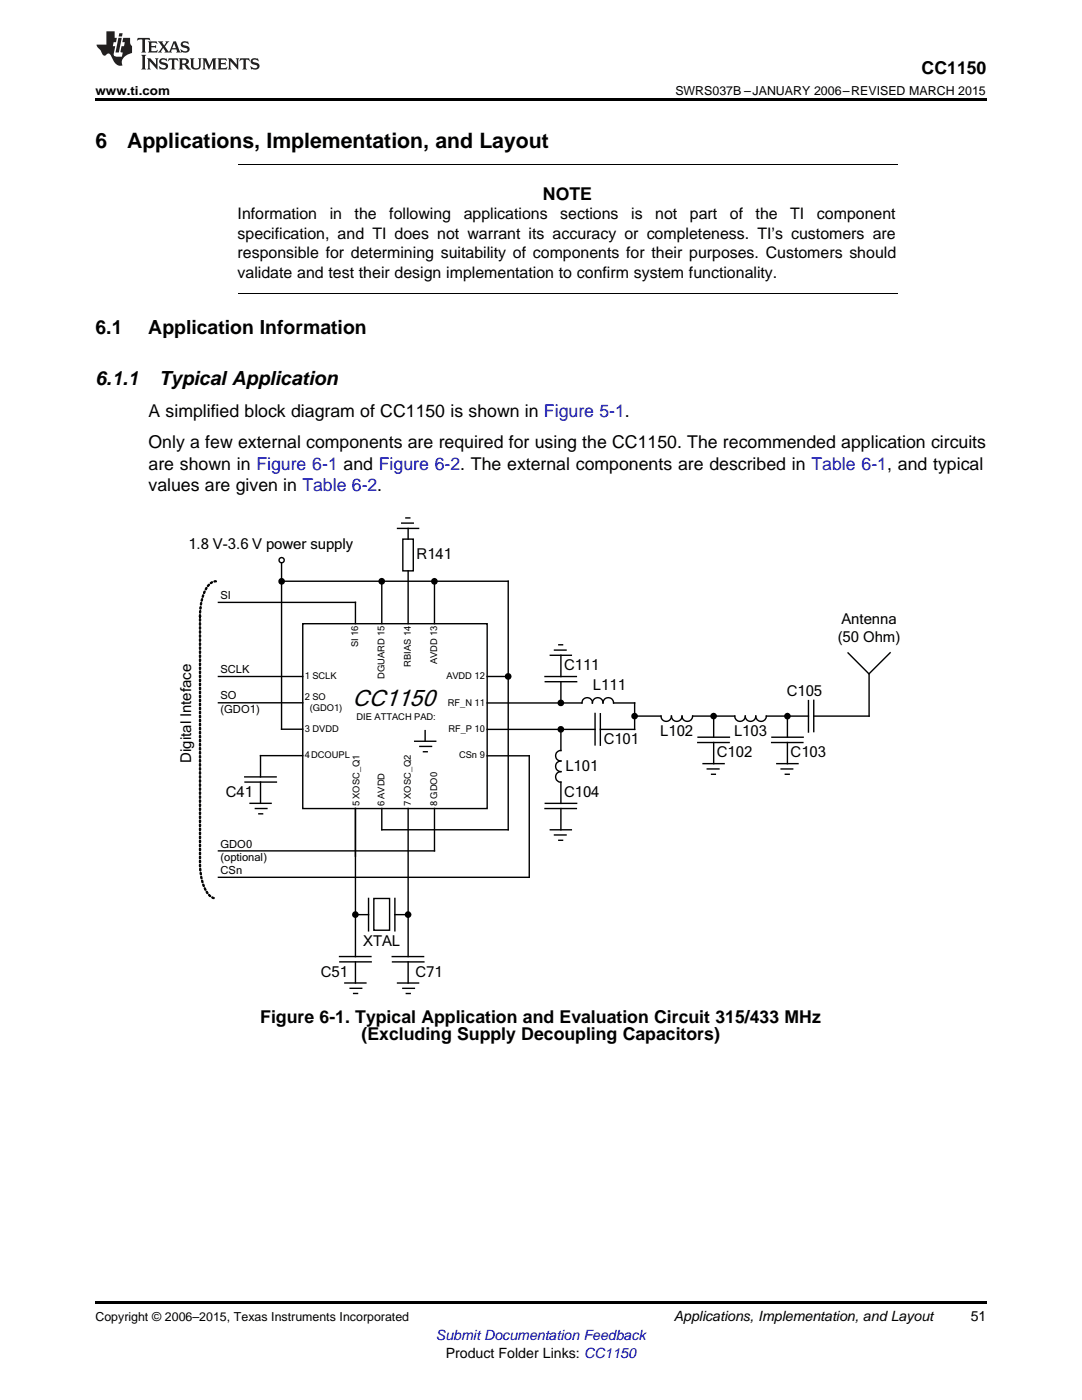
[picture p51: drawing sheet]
<svg xmlns="http://www.w3.org/2000/svg" width="216mm" height="279mm" viewBox="0 0 216 279" stroke-linecap="round" stroke-linejoin="round" font-family="sans-serif">
<defs><g id="words">
<text font-size="4.7" x="70.4" y="140.8">CC1150</text>
<g font-size="4.2">
<text x="19" y="29.6">6</text>
<text x="25.4" y="29.6">Applications, Implementation, and Layout</text>
</g>
<g font-size="3.9">
<text x="19" y="66.6">6.1</text>
<text x="29.6" y="66.6">Application Information</text>
<text x="19" y="76.8">6.1.1</text>
<text x="31.7" y="76.8">Typical Application</text>
</g>
<g font-size="3.5">
<text x="183.9" y="14.8">CC1150</text>
<text x="108.3" y="39.9">NOTE</text>
<text x="29.6" y="83.1">A simplified block diagram of CC1150 is shown in Figure 5-1.</text>
<text x="29.6" y="89.5">Only a few external components are required for using the CC1150. The recommended application circuits</text>
<text x="29.6" y="93.7">are shown in Figure 6-1 and Figure 6-2. The external components are described in Table 6-1, and typical</text>
<text x="29.6" y="98">values are given in Table 6-2.</text>
<text x="51.9" y="204.1">Figure 6-1. Typical Application and Evaluation Circuit 315/433 MHz</text>
<text x="72.1" y="207.6">(Excluding Supply Decoupling Capacitors)</text>
</g>
<g font-size="3.2">
<text x="47.4" y="43.7">Information</text>
<text x="47.4" y="47.6">specification, and TI does not warrant its accuracy or completeness. TI’s customers are</text>
<text x="65.8" y="43.7">in</text>
<text x="70.8" y="43.7">the</text>
<text x="77.7" y="43.7">following</text>
<text x="92.5" y="43.7">applications</text>
<text x="111.8" y="43.7">sections</text>
<text x="125.9" y="43.7">is</text>
<text x="130.7" y="43.7">not</text>
<text x="137.7" y="43.7">part</text>
<text x="145.6" y="43.7">of</text>
<text x="150.8" y="43.7">the</text>
<text x="157.7" y="43.7">TI</text>
<text x="163" y="43.7">component</text>
<text x="47.4" y="51.5">responsible for determining suitability of components for their purposes. Customers should</text>
<text x="47.4" y="55.4">validate and test their design implementation to confirm system functionality.</text>
</g>
<g font-size="3">
<text x="37.6" y="109.5">1.8 V-3.6 V power supply</text>
<text x="83.1" y="111.6">R141</text>
<text x="167.9" y="124.6">Antenna</text>
<text x="167.2" y="128.2">(50 Ohm)</text>
<text x="112.6" y="133.8">C111</text>
<text x="118.3" y="137.8">L111</text>
<text x="157" y="139">C105</text>
<text x="120.5" y="148.6">C101</text>
<text x="131.7" y="147">L102</text>
<text x="146.5" y="147">L103</text>
<text x="38.2" y="152.2" transform="rotate(-90 38.2 152.2)">Digital Inteface</text>
<text x="112.8" y="153.8">L101</text>
<text x="143" y="151.2">C102</text>
<text x="157.8" y="151.2">C103</text>
<text x="45.1" y="159.1">C41</text>
<text x="112.6" y="159.1">C104</text>
<text x="72.5" y="188.8">XTAL</text>
<text x="64" y="195">C51</text>
<text x="82.9" y="195">C71</text>
</g>
<g font-size="2.8">
<text x="134.4" y="263.6">Applications, Implementation, and Layout</text>
<text x="193.7" y="263.6">51</text>
<text x="88.9" y="270.9">Product Folder Links: CC1150</text>
</g>
<text font-size="2.8" fill="#00f" x="87" y="267.4">Submit Documentation Feedback</text>
<g font-size="2.5">
<text x="19" y="19">www.ti.com</text>
<text x="134.8" y="19">SWRS037B –JANUARY 2006–REVISED MARCH 2015</text>
<text x="19" y="263.6">Copyright © 2006–2015, Texas Instruments Incorporated</text>
</g>
<g font-size="2.2">
<text x="44" y="119.6">SI</text>
<text x="44" y="134.3">SCLK</text>
<text x="44" y="139.6">SO</text>
<text x="44" y="142.3">(GDO1)</text>
<text x="44" y="169.1">GDO0</text>
<text x="44" y="171.8">(optional)</text>
<text x="44" y="174.4">CSn</text>
</g>
<g font-size="1.9">
<text x="71.5" y="129.2" transform="rotate(-90 71.5 129.2)">SI 16</text>
<text x="60.8" y="135.5">1 SCLK</text>
<text x="76.7" y="135.5" transform="rotate(-90 76.7 135.5)">DGUARD 15</text>
<text x="82" y="133" transform="rotate(-90 82 133)">RBIAS 14</text>
<text x="87.2" y="132.6" transform="rotate(-90 87.2 132.6)">AVDD 13</text>
<text x="89.1" y="135.5">AVDD 12</text>
<text x="60.8" y="139.7">2 SO</text>
<text x="61.8" y="141.9">(GDO1)</text>
<text x="71.1" y="143.7">DIE ATTACH PAD:</text>
<text x="89.4" y="140.8">RF_N 11</text>
<text x="60.8" y="146.1">3 DVDD</text>
<text x="89.5" y="146.1">RF_P 10</text>
<text x="60.8" y="151.4">4DCOUPL</text>
<text x="91.6" y="151.4">CSn 9</text>
<text x="71.8" y="160.9" transform="rotate(-90 71.8 160.9)">5 XOSC_Q1</text>
<text x="76.7" y="160.9" transform="rotate(-90 76.7 160.9)">6 AVDD</text>
<text x="82" y="160.9" transform="rotate(-90 82 160.9)">7 XOSC_Q2</text>
<text x="87.2" y="160.9" transform="rotate(-90 87.2 160.9)">8 GDO0</text>
</g>
</g></defs>
<g fill="#000">
<path d="M19 259.7h177.8v.5h-177.8z"/>
<path d="M42.3 179l.4 .2v.1l-.4-.1zM41.6 178.5h.2l.2 .4h-.2zM41.2 177.9h.2l.1 .4h-.2zM40.8 177.2l.3 .3v.2l-.2-.1zM40.4 176.5h.3v.4h-.2zM40.2 175.7h.3l-.1 .5-.1-.1zM40.1 174.9l.2 .1-.1 .4-.1-.1zM39.9 174.1l.3 .1-.1 .4-.2-.1zM39.9 173.3l.2 .1-.1 .4-.2-.1zM39.8 172.5l.3 .1-.2 .4-.1-.1zM39.8 171.7l.3 .1-.2 .4-.1-.1zM39.8 170.9l.3 .1-.2 .4-.1-.1zM39.8 170.1l.3 .1-.2 .4-.1-.1zM39.8 169.3l.3 .1-.2 .4-.1-.1zM39.8 168.5l.3 .1-.2 .4-.1-.1zM39.8 167.7l.3 .1-.2 .4-.1-.2zM39.8 166.9l.3 .1-.1 .3h-.2zM39.8 166.1l.3 .1-.2 .4-.1-.1zM39.8 165.3l.3 .1-.2 .4-.1-.2zM39.8 164.5l.3 .1-.2 .4-.1-.2zM39.8 163.7l.3 .1-.2 .4-.1-.2zM39.8 162.9l.3 .1-.2 .4-.1-.2zM39.8 162.1l.3 .1-.2 .4-.1-.2zM39.8 161.3h.3l-.2 .5-.1-.2zM39.8 160.5l.3 .1-.2 .4-.1-.2zM39.8 159.6l.3 .2-.2 .3-.1-.1zM39.8 158.9h.3l-.2 .4-.1-.1zM39.8 158.1h.3l-.2 .5-.1-.2zM39.8 157.2l.3 .1-.2 .4-.1-.1zM39.8 156.4l.3 .2-.2 .3-.1-.1zM39.8 155.6l.3 .1-.2 .4-.1-.1zM39.8 154.8l.3 .1-.2 .4-.1-.1zM39.8 154l.3 .1-.2 .4-.1-.1zM39.8 153.2l.3 .1-.2 .4-.1-.1zM39.8 152.4l.3 .1-.2 .4-.1-.1zM39.8 151.6l.3 .1-.2 .4-.1-.1zM39.8 150.8l.3 .1-.2 .4-.1-.1zM39.8 150l.3 .1-.2 .4-.1-.1zM39.8 149.2l.3 .1-.2 .4-.1-.1zM39.8 148.4l.3 .1-.2 .4-.1-.1zM39.8 147.6l.3 .1-.2 .4-.1-.1zM39.8 146.8l.3 .1-.2 .4-.1-.1zM39.8 146l.3 .1-.2 .4-.1-.1zM39.8 145.2l.3 .1-.2 .4-.1-.1zM39.8 144.4l.3 .1-.2 .4-.1-.2zM39.8 143.6l.3 .1-.2 .4-.1-.2zM39.8 142.8l.3 .1-.2 .4-.1-.1zM39.8 142l.3 .1-.2 .4-.1-.2zM39.8 141.2l.3 .1-.2 .4-.1-.2zM39.8 140.4l.3 .1-.2 .4-.1-.2zM39.8 139.6l.3 .1-.2 .4-.1-.2zM39.8 138.8l.3 .1-.2 .3-.1-.1zM39.8 138h.3l-.2 .5-.1-.2zM39.8 137.2h.3l-.2 .5-.1-.2zM39.8 136.3l.3 .2-.2 .3-.1-.1zM39.8 135.5l.3 .1-.2 .4-.1-.1zM39.8 134.8h.3l-.2 .4-.1-.1zM39.8 133.9l.3 .1-.2 .4-.1-.1zM39.8 133.1l.3 .1-.2 .4-.1-.1zM39.8 132.3l.3 .1-.2 .4-.1-.1zM39.8 131.5l.3 .1-.2 .4-.1-.1zM39.8 130.7l.3 .1-.2 .4-.1-.1zM39.8 129.9l.3 .1-.2 .4-.1-.1zM39.8 129.1l.3 .1-.2 .4-.1-.1zM39.8 128.3l.3 .1-.2 .4-.1-.1zM39.8 127.5l.3 .1-.2 .4-.1-.1zM39.8 126.7l.3 .1-.2 .4-.1-.1zM39.8 125.9l.3 .1-.2 .4-.1-.1zM39.8 125.1l.3 .1-.2 .4-.1-.1zM39.8 124.3l.3 .1-.2 .4-.1-.1zM39.8 123.5l.3 .1-.2 .4-.1-.2zM39.8 122.7l.3 .1-.2 .4-.1-.1zM39.9 121.9l.2 .1-.2 .4zM39.9 121.1l.3 .1-.2 .4-.1-.2zM40.1 120.3l.2 .1-.2 .4-.1-.2zM40.2 119.5l.2 .1-.2 .4-.1-.2zM40.5 118.7l.2 .2-.3 .3-.1-.2zM40.8 118l.1 .1-.2 .4zM41.1 117.3h.2l-.2 .4-.2-.1zM41.6 116.6h.2v.2l-.4 .2v-.2zM42 116.3l.4-.1-.3 .3zM42.7 116l.4-.1a.23 .23 0 0 1-.2 .2 .23 .23 0 0 1-.2-.1z"/>
<circle cx="76.2" cy="116" r=".53"/>
</g>
<g fill="none" stroke="#000" stroke-width=".28">
<path d="M56.2 116h45.2M76.2 161.3v4.3M81.4 161.3v29.6M86.7 161.3v8.5M67.8 190.9h6.2M67.8 192h6.3M68.8 196.2h4.2M69.9 197.2h2.3M70.6 198.3h.7M70.9 192v4.2"/>
<circle cx="76.2" cy="116" r=".53"/>
</g>
<g fill="none" stroke="#000" stroke-width=".2">
<path d="M40.2 119.5l.2 .1-.2 .4-.1-.2zM40.5 118.7l.2 .2-.3 .3-.1-.2zM40.8 118l.1 .1-.2 .4zM41.1 117.3h.2l-.2 .4-.2-.1zM41.6 116.6h.2v.2l-.4 .2v-.2zM42 116.3l.4-.1-.3 .3zM39.8 122.9h.2v.2h-.2zM39.8 123.5l.3 .1-.2 .4-.1-.2zM39.8 124.3l.3 .1-.2 .4-.1-.2zM39.8 125.1l.3 .1-.2 .4-.1-.1zM39.8 125.9l.3 .1-.2 .4-.1-.1zM39.8 126.7l.3 .1-.2 .4-.1-.1z"/>
<path d="M39.8 127.5l.3 .1-.2 .4-.1-.1zM39.8 128.3l.3 .1-.2 .4-.1-.1zM39.8 129.1l.3 .1-.2 .4-.1-.1zM39.8 129.9l.3 .1-.2 .4-.1-.1zM39.8 130.7l.3 .1-.2 .4-.1-.1zM39.8 131.5l.3 .1-.2 .4-.1-.1zM39.8 132.3l.3 .1-.2 .4-.1-.1zM39.8 133.1l.3 .1-.2 .4-.1-.1zM39.8 133.9l.3 .1-.2 .4-.1-.1zM39.8 134.8h.3l-.2 .4-.1-.1zM39.8 135.5l.3 .1-.2 .4-.1-.1zM39.8 136.3l.3 .2-.2 .3-.1-.1z"/>
<path d="M39.8 137.2h.3l-.2 .5-.1-.2zM39.8 138h.3l-.2 .5-.1-.2zM39.8 138.8l.3 .1-.1 .3h-.2zM39.8 139.6l.3 .1-.2 .4-.1-.2zM39.8 122.7l.3 .1-.2 .4-.1-.2zM39.9 121.9l.2 .1-.2 .4zM39.9 121.1l.3 .1-.2 .4-.1-.2zM40.1 120.3l.2 .1-.2 .4-.1-.2zM39.8 140.4l.3 .1-.2 .4-.1-.2zM39.8 141.2l.3 .1-.2 .4-.1-.2zM39.8 142l.3 .1-.2 .4-.1-.2zM39.8 142.8l.3 .1-.2 .4-.1-.1z"/>
<path d="M39.8 143.6l.3 .1-.2 .4-.1-.2zM39.8 144.4l.3 .1-.2 .4-.1-.2zM39.8 145.2l.3 .1-.2 .4-.1-.1zM39.8 146l.3 .1-.2 .4-.1-.1zM39.8 146.8l.3 .1-.2 .4-.1-.1zM39.8 147.6l.3 .1-.2 .4-.1-.1zM39.8 148.4l.3 .1-.2 .4-.1-.1zM39.8 149.2l.3 .1-.2 .4-.1-.1zM39.8 150l.3 .1-.2 .4-.1-.1zM39.8 150.8l.3 .1-.2 .4-.1-.1zM39.8 151.6l.3 .1-.2 .4-.1-.1zM39.8 152.4l.3 .1-.2 .4-.1-.1z"/>
<path d="M39.8 153.2l.3 .1-.2 .4-.1-.1zM39.8 154l.3 .1-.2 .4-.1-.1zM39.8 154.8l.3 .1-.2 .4-.1-.1zM39.8 155.6l.3 .1-.2 .4-.1-.1zM39.8 156.4l.3 .1-.2 .4-.1-.1zM39.8 157.2l.3 .1-.2 .4-.1-.1zM39.8 158.1h.3l-.2 .5-.1-.2zM39.8 158.9h.3l-.2 .4-.1-.1zM39.8 159.6l.3 .2-.2 .3-.1-.1zM39.8 160.5l.3 .1-.2 .4-.1-.2zM39.8 161.3h.3l-.2 .5-.1-.2zM39.8 162.1l.3 .1-.2 .4-.1-.2z"/>
<path d="M39.8 162.9l.3 .1-.2 .4-.1-.2zM39.8 163.7l.3 .1-.2 .4-.1-.2zM39.8 164.5l.3 .1-.2 .4-.1-.2zM39.8 165.3l.3 .1-.2 .4-.1-.2zM39.8 166.1l.3 .1-.2 .4-.1-.1zM39.8 166.9l.3 .1-.2 .4-.1-.1zM39.8 167.7l.3 .1-.2 .4-.1-.2zM39.8 168.5l.3 .1-.2 .4-.1-.1zM39.8 169.3l.3 .1-.2 .4-.1-.1zM39.8 170.1l.3 .1-.2 .4-.1-.1zM39.8 170.9l.3 .1-.2 .4-.1-.1zM39.8 171.7l.3 .1-.2 .4-.1-.1z"/>
<path d="M39.8 172.5l.3 .1-.2 .4-.1-.1zM39.9 173.3l.2 .1-.1 .4-.2-.1zM39.9 174.1l.3 .1-.1 .4-.2-.1zM40.1 174.9l.2 .1-.1 .4-.1-.1zM40.2 175.7h.3l-.1 .5-.1-.1zM40.4 176.5h.3v.4h-.2zM40.8 177.2l.3 .3v.2l-.2-.1zM42.3 179l.4 .1v.2l-.4-.1z"/>
<circle cx="42.9" cy="116" r=".22"/>
<circle cx="41.4" cy="178.1" r=".23"/>
<circle cx="41.9" cy="178.8" r=".22"/>
</g>
<path d="M80.4 107.6h2.1v6.3h-2.1z" fill="#fff"/>
<path d="M80.4 107.6h2.1v6.3h-2.1zM101.4 116v49.6M60.4 124.5h36.8v36.9h-36.8zM73.5 179.3v6.5" fill="none" stroke="#000" stroke-width=".28"/>
<path d="M74.6 179.3h3.1v6.3h-3.1z" fill="#fff"/>
<g fill="none" stroke="#000" stroke-width=".28">
<path d="M56.2 112.3v33.2h4.2M76.2 116v8.5M79.3 105.5h4.2M80.2 104.4h2.3M81 103.4h.8M81.4 105.5v2.1M81.4 113.9v10.6M86.7 116v8.5M43.6 120.2h27.3v4.3M43.6 135h16.8M97.2 135h4.2M108.7 135h6.3"/>
<path d="M108.8 136.1h6.3M109.8 130.8h4.2M110.6 129.7h2.3M111.5 128.7h.8M111.9 130.8v4.2M111.9 136.1v4.2M161.3 139.8v6.3M162.4 139.8v6.2M173.4 134.5v8.4h-11M177.6 130.3l-4.2 4.2-4.2-4.2M43.6 140.3h16.8M48.8 155h6.3"/>
<path d="M48.9 156.1h6.3M52 156.1v4.2M60.4 150.8h-8.4v4.2M82.7 147.9h4.2M83.8 149h2.3M84.5 150h.7M84.8 145.8v2.1M97.2 140.3h18.9a1.04 1.04 0 0 1 1.1-1.1 1.04 1.04 0 0 1 1 1.1 1.06 1.06 0 0 1 1.1-1.1 1.06 1.06 0 0 1 1 1.1 1.06 1.06 0 0 1 1.1-1.1 1.06 1.06 0 0 1 1 1.1h4.2v5.3h-6.8M97.2 145.6h21.5M97.2 150.8h8.4v24.3h-62M111.9 145.6v4.2a1.05 1.05 0 0 0-1 1 1.05 1.05 0 0 0 1 1.1 1.06 1.06 0 0 0-1 1 1.06 1.06 0 0 0 1 1.1 1.05 1.05 0 0 0-1 1 1.05 1.05 0 0 0 1 1.1v4.2M118.7 142.4v6.3"/>
<path d="M119.8 142.4v6.3M126.6 142.9h5.3a1.04 1.04 0 0 0 1 1.1 1.04 1.04 0 0 0 1.1-1.1 1.06 1.06 0 0 0 1 1.1 1.06 1.06 0 0 0 1.1-1.1 1.06 1.06 0 0 0 1 1.1 1.06 1.06 0 0 0 1.1-1.1h8.4a1.06 1.06 0 0 0 1.1 1.1 1.06 1.06 0 0 0 1-1.1 1.04 1.04 0 0 0 1.1 1.1 1.04 1.04 0 0 0 1-1.1 1.06 1.06 0 0 0 1.1 1.1 1.06 1.06 0 0 0 1-1.1h8.4M139.2 148.2h6.3M139.3 147.1h6.2M140.3 152.4h4.2M141.1 153.5h2.4M142 154.5h.7M142.4 142.9v4.2M142.4 148.2v4.2M154 148.2h6.2M154 147.1h6.3M155 152.4h4.2"/>
<path d="M155.9 153.5h2.3M156.7 154.5h.8M157.1 142.9v4.2M157.1 148.2v4.2M43.6 169.8h43.1M49.9 160.3h4.2M51 161.4h2.3M51.6 162.4h.8M70.9 161.4v29.5M74.6 179.3h3.1v6.3h-3.1zM76.2 165.6h25.2M78.8 179.3v6.5"/>
<path d="M108.7 161.4h6.3M108.8 160.3h6.3M109.8 165.6h4.2M110.6 166.6h2.3M111.5 167.7h.8M111.9 161.4v4.2M70.9 182.5h2.6M78.3 190.9h6.2M78.3 192h6.3M78.8 182.5h2.6M79.3 196.2h4.2M80.4 197.2h2.3"/>
<path d="M81.1 198.3h.8M81.4 192v4.2"/>
<circle cx="56.2" cy="116" r=".53"/>
<circle cx="56.2" cy="111.8" r=".52"/>
<circle cx="86.7" cy="116" r=".53"/>
<circle cx="101.4" cy="135" r=".53"/>
<circle cx="111.9" cy="145.6" r=".54"/>
<circle cx="111.9" cy="140.3" r=".54"/>
<circle cx="126.6" cy="142.9" r=".53"/>
<circle cx="142.4" cy="142.9" r=".53"/>
<circle cx="157.1" cy="142.9" r=".53"/>
<circle cx="70.9" cy="182.5" r=".54"/>
<circle cx="81.4" cy="182.5" r=".54"/>
</g>
<g fill="#000">
<path d="M19 19.5h177.8v.5h-177.8z"/>
<circle cx="56.2" cy="116" r=".53"/>
<circle cx="86.7" cy="116" r=".53"/>
<circle cx="101.4" cy="135" r=".53"/>
<circle cx="111.9" cy="145.6" r=".53"/>
<circle cx="111.9" cy="140.3" r=".53"/>
<circle cx="126.6" cy="142.9" r=".52"/>
<circle cx="142.4" cy="142.9" r=".52"/>
<circle cx="157.1" cy="142.9" r=".52"/>
<circle cx="70.9" cy="182.5" r=".52"/>
<circle cx="81.4" cy="182.5" r=".52"/>
</g>
<path d="M47.4 32.8h131.7M47.4 58.5h131.7" fill="none" stroke="#000" stroke-width=".2"/>
<g fill="#231f20">
<path d="M27.5 7.6l-.1 .5 .4-.2h.6v.1v2.1l-.2 .4h1l-.3-.4v-2.1l.1-.1h.5l.5 .2-.2-.5zM29.5 8.3l.2 .3v1.5l-.2 .4h1.8l.2-.6a1.04 1.04 0 0 1-1.3 .2v-.7h.6l.3 .2v-.6l-.3 .2h-.6v-.6l.8-.1 .4 .3-.2-.5zM31.5 8.3l.9 1.1-.9 1.1h.8l-.2-.2 .5-.7 .4 .7-.2 .2h1.5l-.1-.2 .1-.4h.9l.1 .4-.2 .2h1l-.3-.3-.7-1.9h-.5l-.9 2-.8-1 .9-1h-.8l.1 .3-.3 .5-.4-.6 .2-.2zM34.7 8.6l.4 1h-.7zM36.3 8.4a.63 .63 0 0 0-.2 .7 .63 .63 0 0 0 .6 .4l.6 .2 .1 .2a.75 .75 0 0 1-.7 .4 .75 .75 0 0 1-.6-.5l.1 .7 .1-.1a1.11 1.11 0 0 0 1.5-.6 1.13 1.13 0 0 0-1.2-.8l-.1-.4a1.04 1.04 0 0 1 1.2 .2l-.2-.5-.1 .1-.5-.2zM28.2 10.9l.2 .4v2.2l-.2 .4h1l-.3-.4v-2.2l.3-.4zM29.3 11.6l.3 .4v1.5l-.3 .4h.8l-.2-.4v-1.3l1.5 1.7v-1.9l.2-.4h-.7l.2 .4v.9l-1.1-1.3zM32 11.8a.62 .62 0 0 0-.2 .7 .62 .62 0 0 0 .6 .4l.6 .1 .1 .3a.76 .76 0 0 1-.7 .3 .76 .76 0 0 1-.6-.4l.1 .7 .1-.1a1.11 1.11 0 0 0 1.5-.6 1.13 1.13 0 0 0-1.2-.8l-.1-.4a1.04 1.04 0 0 1 1.2 .2l-.2-.6-.1 .1-.5-.1zM33.7 11.6l-.2 .6a.61 .61 0 0 1 .8-.3v1.6l-.2 .4h.9l-.2-.4v-1.6a.63 .63 0 0 1 .8 .3l-.2-.6zM35.6 11.6l.3 .4v1.5l-.3 .4h1l-.2-.2v-.8l.5 .2a.76 .76 0 0 0 1.2 .7l-1-1a.58 .58 0 0 0 .6-.5 .58 .58 0 0 0-.5-.6zM36.4 11.9h.1a.45 .45 0 0 1 .5 .1 .45 .45 0 0 1 .1 .5l-.7 .2zM37.9 11.6l.2 .2a2.17 2.17 0 0 0 .3 1.9 .99 .99 0 0 0 1.6-.6v-1.1l.2-.4h-.7l.2 .2a1.92 1.92 0 0 1-.2 1.8 .6 .6 0 0 1-.9-.5v-1.1l.2-.4zM40.4 11.6l.2 .4v1.5l-.2 .4h.7l-.2-.4v-1.4l.8 1.8 .8-1.8v1.4l-.2 .4h.9l-.2-.4v-1.5l.2-.4h-.8l-.6 1.5-.6-1.5zM43.4 11.6l.2 .4v1.5l-.2 .4h1.8l.2-.6a1.04 1.04 0 0 1-1.3 .1v-.6h.5l.4 .2v-.6l-.4 .2h-.5v-.7h.8l.3 .3-.1-.6zM45.5 11.6l.2 .4v1.5l-.2 .4h.7l-.2-.4v-1.3l1.5 1.7v-1.9l.2-.4h-.7l.2 .4v.9l-1.1-1.3zM47.9 11.6l-.1 .6a.61 .61 0 0 1 .8-.3v1.6l-.3 .4h1l-.3-.4 .1-1.6a.63 .63 0 0 1 .7 .3l-.1-.6zM50.2 11.8a.62 .62 0 0 0-.2 .7 .62 .62 0 0 0 .6 .4l.6 .1 .2 .3a.76 .76 0 0 1-.8 .3 .76 .76 0 0 1-.6-.4l.1 .7 .2-.1a1.11 1.11 0 0 0 1.5-.6 1.13 1.13 0 0 0-1.3-.8l-.1-.4a1.04 1.04 0 0 1 1.2 .2l-.1-.6-.2 .1-.5-.1z"/>
<path d="M21.2 6.3v2.6h-1.9l.1 .4 .7 .9a.91 .91 0 0 0 1 .8 .56 .56 0 0 1 .5-.3 .56 .56 0 0 1 .5 .3l.4 .8a1.53 1.53 0 0 0 1.9 1.2 1.54 1.54 0 0 1 1-2.1l.9-.3v-1.4a1.52 1.52 0 0 1-.3-1.6h-1.4l-.2 .8h.5l-.2 .8h-.4l-.2 1v.2l.4 .1-.2 .8a1.93 1.93 0 0 1-1.6-.3l.3-1.8h-.5l.2-.8h.4l.2-.8h-.4v-1.3zM23.6 7.6l-.6 2.9h.7l.6-2.9zM23.8 6.6l-.1 .7h.6l.2-.7z"/>
</g>
<use href="#words"/>
</svg>
